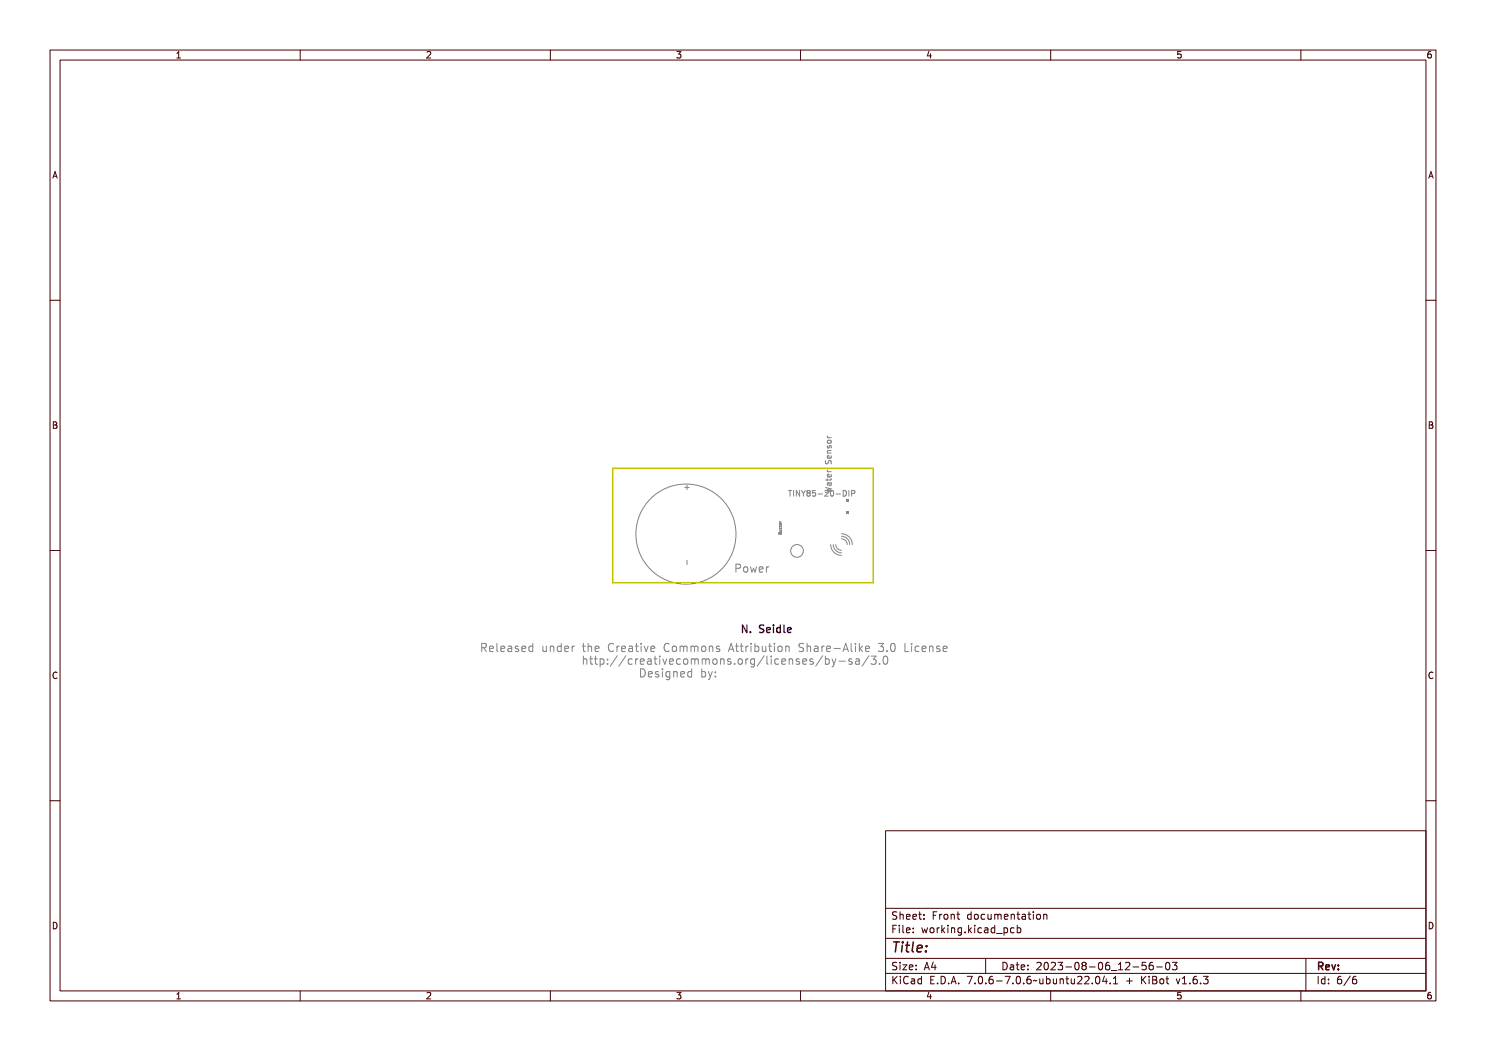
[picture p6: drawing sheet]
<svg xmlns="http://www.w3.org/2000/svg" width="297mm" height="210mm" viewBox="0 0 297 210" stroke-linecap="round" stroke-linejoin="round" font-family="sans-serif">
<defs><g id="words">
<text font-size="2.7" fill="#480000" x="178" y="190.3">Title:</text>
<g font-size="2.2" fill="#848484">
<text x="95.8" y="130.4">Released under the Creative Commons Attribution Share-Alike 3.0 License</text>
<text x="116.1" y="132.9">http://creativecommons.org/licenses/by-sa/3.0</text>
<text x="127.5" y="135.5">Designed by:</text>
</g>
<text font-size="2.1" fill="#848484" x="146.6" y="114.5">Power</text>
<text font-size="2" fill="#000084" x="147.9" y="126.6">N. Seidle</text>
<g font-size="2" fill="#480000">
<text x="178" y="183.7">Sheet: Front documentation</text>
<text x="178" y="186.5">File: working.kicad_pcb</text>
<text x="178" y="193.9">Size: A4</text>
<text x="178" y="196.6">KiCad E.D.A. 7.0.6-7.0.6~ubuntu22.04.1 + KiBot v1.6.3</text>
<text x="200" y="193.9">Date: 2023-08-06_12-56-03</text>
<text x="263" y="196.6">Id: 6/6</text>
<text x="263" y="193.9">Rev:</text>
</g>
<g font-size="1.7" fill="#480000">
<text x="35" y="11.7">1</text>
<text x="85" y="11.7">2</text>
<text x="135" y="11.7">3</text>
<text x="185" y="11.7">4</text>
<text x="235" y="11.7">5</text>
<text x="285" y="11.7">6</text>
<text x="10.5" y="35.7">A</text>
<text x="285.5" y="35.7">A</text>
<text x="10.5" y="85.6">B</text>
<text x="285.5" y="85.6">B</text>
<text x="10.5" y="135.7">C</text>
<text x="285.5" y="135.7">C</text>
<text x="10.5" y="185.6">D</text>
<text x="285.5" y="185.6">D</text>
<text x="35" y="199.7">1</text>
<text x="85" y="199.7">2</text>
<text x="135" y="199.7">3</text>
<text x="185" y="199.7">4</text>
<text x="235" y="199.7">5</text>
<text x="285" y="199.7">6</text>
</g>
<text font-size="1.5" fill="#848484" x="157.4" y="99.3">TINY85-20-DIP</text>
</g></defs>
<g fill="none" stroke="#848484" stroke-width=".2">
<path d="M136.9 97.4h.9M137 97.6h.3v-.3h.2v.3h.3v.2h-.3v.3h-.2v-.3h-.3zM137.3 96.9v.9M157.4 98.2h.9v.1h-.4v1h-.1v-1h-.4zM158.5 98.2h.6v.1h-.3v.9h.3v.1h-.6v-.1h.2v-.9h-.2zM159.3 98.2h.2l.4 .9v-.9h.1v1.1h-.2l-.3-.9v.9h-.2zM160.2 98.2h.1l.3 .5 .3-.5h.1l-.3 .6v.5h-.2v-.5zM161.3 98.2a.31 .31 0 0 1 .5 0 .31 .31 0 0 1-.2 .5 .32 .32 0 0 1 .2 .5 .32 .32 0 0 1-.5 0 .32 .32 0 0 1 .1-.5l-.2-.2zM162.1 98.2h.6v.1h-.4v.3a.37 .37 0 0 1 .4 .2 .37 .37 0 0 1-.1 .5 .37 .37 0 0 1-.5-.2 .29 .29 0 0 0 .4 .1 .29 .29 0 0 0 .1-.4 .29 .29 0 0 0-.5-.1zM163.2 98.8h.3v.1h-.3zM163.9 98.2a.4 .4 0 0 1 .7 .1 .4 .4 0 0 1-.3 .6l-.2 .3h.5v.1h-.7l.4-.6a.27 .27 0 0 0 .1-.4 .27 .27 0 0 0-.5 .1zM164.9 98.3a.44 .44 0 0 1 .6 0 .44 .44 0 0 1 0 .6 .38 .38 0 0 1-.4 .4 .38 .38 0 0 1-.3-.6z"/>
<path d="M165 97.4l1.1 .3M165 92l.1 .6h.3l.2-.5 .3-.1 .2 .2v.5M165.1 98.3a.46 .46 0 0 1 .3 .4 .46 .46 0 0 1-.3 .5l-.1-.5zM165.1 97.7l1.2 .2v.1l-.7 .2 .7 .1v.2l-1.2 .2v-.2l1-.1-.6-.1v-.2l.6-.1-1-.1zM165.2 92.3h.1a.23 .23 0 0 0 0 .4 .23 .23 0 0 0 .3-.2 .36 .36 0 0 1 .6-.2 .36 .36 0 0 1-.1 .6 .27 .27 0 0 0 .1-.4 .27 .27 0 0 0-.4 0 .38 .38 0 0 1-.5 .4 .38 .38 0 0 1-.1-.6zM165.4 87.1l.2 .4M165.4 93.9l.2 .3M165.4 95.6v.5M165.4 94.2h.7M165.4 90.5h.7M165.4 87.5h.7M165.4 89.1v.3l.1 .1h.2l.1-.4h.3v.4"/>
<path d="M165.4 96h.1v.3h.6l.2-.3v.3l-.2 .1-.6 .1-.1 .2v-.2h-.2v-.2h.2zM165.5 94h.1a.28 .28 0 0 0 0 .3 .28 .28 0 0 0 .3 .2h.4v.1h-.9v-.1h.2l-.2-.2zM165.5 89.5h.1l-.1 .3 .2 .1a.35 .35 0 0 1 .4-.4 .35 .35 0 0 1 .1 .6l-.1-.1a.2 .2 0 0 0 .1-.3 .2 .2 0 0 0-.2-.1l-.1 .2a.26 .26 0 0 1-.3 .3 .26 .26 0 0 1-.2-.4zM165.5 87.5h.1a.28 .28 0 0 0 0 .3 .28 .28 0 0 0 .3 .1h.4v.2h-.9v-.2h.2l-.2-.2zM165.5 88h.5l.1 .5h-.6l-.1-.2zM165.5 90.4h.8v.1h-.6l-.2 .2 .2 .2h.6v.1h-.9l.2-.1-.2-.2zM165.5 95.1l.4-.1v.6a.33 .33 0 0 0 .3-.2 .33 .33 0 0 0-.1-.4 .43 .43 0 0 1 .1 .6 .43 .43 0 0 1-.6 .1 .43 .43 0 0 1-.1-.6zM165.5 91.3l.4-.1v.7a.33 .33 0 0 0 .3-.3 .33 .33 0 0 0-.1-.3 .43 .43 0 0 1 .1 .6 .43 .43 0 0 1-.6 .1 .43 .43 0 0 1-.1-.7zM165.5 97l.8-.1-.1 .1a.3 .3 0 0 1 .1 .4 .3 .3 0 0 1-.4 .2 .3 .3 0 0 1-.2-.4v-.2a.28 .28 0 0 0-.2 .3 .28 .28 0 0 0 .1 .3h-.1l-.1-.3zM165.6 95.2l.2-.1v.5l-.3-.2zM165.6 91.4h.2v.5l-.3-.2zM165.6 88.7h.6a.29 .29 0 0 1-.4 .3 .29 .29 0 0 1-.2-.3z"/>
<path d="M165.6 96.5l.3 .5 .2-.1v-.4M165.9 98.8h.4v.1h-.4zM166.1 91.1v.3l-.1 .2-.6-.1v-.4l.2-.1 .1 .6M166.1 94.8v.3l-.1 .2-.6-.1v-.4l.2-.1 .1 .6M166.1 96.5h-.7v.5M166.1 90l-.7 .1 .1 .4M166.1 95.6l-.1 .3h-1M166.7 98.2a.58 .58 0 0 1 .7 .5 .58 .58 0 0 1-.7 .6zM166.8 98.3a.43 .43 0 0 1 .4 .4 .43 .43 0 0 1-.4 .5zM167.6 98.2h.6v.1h-.2v.9h.2v.1h-.6v-.1h.3v-.9h-.3zM168.5 98.2h.4a.36 .36 0 0 1 .3 .4 .36 .36 0 0 1-.5 .2v.5h-.2zM168.7 98.3h.2a.21 .21 0 0 1 .2 .2 .21 .21 0 0 1-.2 .2h-.2z"/>
<path d="M170.2 98.6l.6-.1v-.4l-.6-.1v1.1M137.3 111.9v.9M137.4 112.5h.1v.4h-.1zM146.8 113h.5a.51 .51 0 0 1 .5 .6 .51 .51 0 0 1-.8 .3v.6h-.2zM147 113.1h.3a.29 .29 0 0 1 .3 .3 .29 .29 0 0 1-.3 .3h-.3zM148.2 113.5a.55 .55 0 0 1 .8 .4 .55 .55 0 0 1-.8 .5l-.2-.5zM148.3 113.6l.1-.1a.42 .42 0 0 1 .4 .4 .42 .42 0 0 1-.4 .5l-.2-.3zM149.2 113.4h.2l.2 .9 .1-.6h.2l.2 .6 .2-.9h.1l-.2 1.1h-.2l-.2-.6-.2 .6h-.2zM150.7 113.5a.51 .51 0 0 1 .7-.1 .51 .51 0 0 1 .2 .6h-.8a.45 .45 0 0 0 .3 .4 .45 .45 0 0 0 .5-.1v.2a.64 .64 0 0 1-.9-.1 .64 .64 0 0 1 0-.9zM150.9 113.6l.3-.1 .2 .3h-.6zM152.1 113.4h.2v.2a.32 .32 0 0 1 .3-.3 .32 .32 0 0 1 .3 .3 .39 .39 0 0 0-.4 0 .39 .39 0 0 0-.2 .4v.5h-.2zM155.8 106.6l.4-.1v.3h-.5z"/>
<path d="M155.8 106.6l.1 .2h-.1zM155.8 106h.4M155.8 104.2l.1 .1M155.8 104.3h.4M155.8 106.5h-.1l-.1 .2h.6l-.1-.2-.2 .1M155.8 106.5h.1M155.8 106.1h.4l.1 .2-.5 .1 .4-.1zM155.8 105.7l.4 .2v-.2v.3l-.3-.3-.1 .2zM155.8 105.2l.4 .2v-.2v.3l-.3-.2-.1 .2zM155.9 104.3v.2l.3 .1h-.4zM155.9 106.5v.1M155.9 104.8h.2v.2h.1v-.2a.2 .2 0 0 1-.2 .3 .2 .2 0 0 1-.1-.3z"/>
<path d="M155.9 106.6v.1M155.9 104.8l.1 .2zM156 106.6h.2v.2h-.2zM156.1 106h.1M156.2 104.6l-.1 .2h-.3v-.2h.1l.1 .2M156.2 106v.2h-.4M156.2 105v.3l-.4-.3v.3M156.2 105.5v.2l-.4-.2v.2M166 108.8a2.16 2.16 0 0 0 2.2 2.2M166.5 108.8a1.65 1.65 0 0 0 1.7 1.7M167 108.8a1.14 1.14 0 0 0 1.2 1.2M168.2 107.7a1.14 1.14 0 0 1 1.1 1.1"/>
<path d="M168.2 107.2a1.65 1.65 0 0 1 1.6 1.6M168.2 106.7a2.16 2.16 0 0 1 2.1 2.1M95.9 128.8a.8 .8 0 0 1 1 .3v.3l-.3 .3 .5 .7h-.2l-.3-.5-.2-.2h-.2v.7h-.3zM96.2 129h.2a.28 .28 0 0 1 .3 .3 .28 .28 0 0 1-.3 .3h-.2zM97.4 129.4a.53 .53 0 0 1 .6-.2 .53 .53 0 0 1 .3 .7h-.9a.46 .46 0 0 0 .3 .4 .46 .46 0 0 0 .5-.1v.1a.66 .66 0 0 1-.8-.1 .66 .66 0 0 1 0-.8zM97.6 129.4h.3l.2 .3h-.7zM98.6 128.7h.5v1.4l.4 .1v.2l-.5-.1-.1-1.4h-.3zM100 129.4a.53 .53 0 0 1 .7-.2 .53 .53 0 0 1 .2 .7h-.8a.46 .46 0 0 0 .3 .4 .46 .46 0 0 0 .5-.1v.1a.66 .66 0 0 1-.9-.1 .66 .66 0 0 1 0-.8zM100.2 129.4h.3l.2 .3h-.6zM101.3 129.3l.2-.1a.49 .49 0 0 1 .7 .5v.7h-.2v-.2a.42 .42 0 0 1-.6 .2 .42 .42 0 0 1-.2-.5 .42 .42 0 0 1 .5-.3h.3a.38 .38 0 0 0-.3-.3 .38 .38 0 0 0-.4 .2zM101.5 129.9l.5-.1a.34 .34 0 0 1-.2 .4 .34 .34 0 0 1-.4-.1zM102.7 129.3l.5-.1 .2 .1-.1 .1a.27 .27 0 0 0-.3-.1 .27 .27 0 0 0-.2 .3 .41 .41 0 0 1 .6 .3 .41 .41 0 0 1-.4 .5h-.4v-.2a.33 .33 0 0 0 .4 .1 .33 .33 0 0 0 .2-.3 .46 .46 0 0 1-.5-.2 .46 .46 0 0 1 0-.5z"/>
<path d="M104 129.4a.53 .53 0 0 1 .6-.2 .53 .53 0 0 1 .3 .7h-.9a.46 .46 0 0 0 .3 .4 .46 .46 0 0 0 .5-.1v.1a.66 .66 0 0 1-.9-.1 .66 .66 0 0 1 .1-.8zM104.1 129.4h.4l.2 .3h-.7zM105.2 129.3l.4-.1 .3 .2v-.7h.2v1.7h-.2v-.1a.5 .5 0 0 1-.7 0 .5 .5 0 0 1-.1-.7zM105.4 129.5l.1-.1a.43 .43 0 0 1 .4 .4 .43 .43 0 0 1-.4 .4l-.2-.2zM107.8 129.2h.2v.9l.2 .2 .3-.3v-.8h.2v1.2h-.2v-.2a.38 .38 0 0 1-.5 .2 .38 .38 0 0 1-.2-.4zM109.1 129.2h.2v.2a.39 .39 0 0 1 .5-.2 .39 .39 0 0 1 .2 .5v.7h-.2v-1l-.4 .1-.1 .9h-.2zM110.5 129.3l.3-.1 .3 .2v-.7h.2v1.7h-.2v-.1a.5 .5 0 0 1-.6 0 .5 .5 0 0 1-.1-.7zM110.6 129.5l.1-.1a.43 .43 0 0 1 .4 .4 .43 .43 0 0 1-.4 .4l-.1-.2zM111.8 129.4a.53 .53 0 0 1 .7-.2 .53 .53 0 0 1 .2 .7h-.8a.46 .46 0 0 0 .3 .4 .46 .46 0 0 0 .5-.1v.1a.66 .66 0 0 1-.9-.1 .66 .66 0 0 1 0-.8zM112 129.4h.4l.1 .3h-.6zM113.2 129.2h.2v.2a.33 .33 0 0 1 .4-.2 .33 .33 0 0 1 .3 .3 .39 .39 0 0 0-.5-.1 .39 .39 0 0 0-.2 .4v.6h-.2zM115.9 128.9h.2v.3h.5v.2h-.5l.1 .8h.4v.2h-.3a.33 .33 0 0 1-.4-.4v-.6h-.3v-.2h.3z"/>
<path d="M116.3 131.3h.2v.6a.39 .39 0 0 1 .5-.2 .39 .39 0 0 1 .2 .5v.7h-.2v-.8l-.2-.2-.3 .2v.8h-.2zM117 128.7h.2v.7a.39 .39 0 0 1 .5-.2 .39 .39 0 0 1 .2 .5v.7h-.2v-1l-.4 .1-.1 .9h-.2zM117.9 131.4h.2v.3h.4v.2h-.4v.8l.4 .1v.1h-.2a.33 .33 0 0 1-.4-.3v-.7h-.3v-.2h.3zM118.4 129.4a.53 .53 0 0 1 .6-.2 .53 .53 0 0 1 .3 .7h-.9a.46 .46 0 0 0 .3 .4 .46 .46 0 0 0 .5-.1v.1a.66 .66 0 0 1-.8-.1 .66 .66 0 0 1 0-.8zM118.6 129.4h.3l.2 .3h-.7zM119.2 131.4h.2v.3h.4v.2h-.4v.8l.4 .1v.1h-.2a.33 .33 0 0 1-.4-.3v-.7h-.3v-.2h.3zM120.3 131.7h.2v.2a.5 .5 0 0 1 .6 0 .5 .5 0 0 1 .1 .6 .42 .42 0 0 1-.3 .5 .42 .42 0 0 1-.4-.2v.6h-.2zM120.6 131.9a.43 .43 0 0 1 .4 .4 .43 .43 0 0 1-.4 .5l-.1-.5zM121.1 129a.44 .44 0 0 1 .4-.2 .44 .44 0 0 1 .4 .3 .47 .47 0 0 0-.6-.1 .47 .47 0 0 0-.2 .6 .47 .47 0 0 0 .2 .6 .47 .47 0 0 0 .6-.1 .47 .47 0 0 1-.5 .4 .47 .47 0 0 1-.4-.4l-.1-.7zM121.9 131.8h.3v.3h-.3zM121.9 132.6h.3v.3h-.3zM122.4 129.2h.2v.2a.33 .33 0 0 1 .4-.2 .33 .33 0 0 1 .3 .3 .39 .39 0 0 0-.5-.1 .39 .39 0 0 0-.2 .4v.6h-.2z"/>
<path d="M123.6 131.4h.2l-.8 1.7h-.2zM123.6 129.4a.53 .53 0 0 1 .7-.2 .53 .53 0 0 1 .2 .7h-.8a.46 .46 0 0 0 .3 .4 .46 .46 0 0 0 .5-.1v.1a.66 .66 0 0 1-.9-.1 .66 .66 0 0 1 0-.8zM123.8 129.4h.4l.1 .3h-.6zM124.9 129.3l.2-.1a.49 .49 0 0 1 .7 .5v.7h-.2v-.2a.42 .42 0 0 1-.5 .2 .42 .42 0 0 1-.3-.5 .42 .42 0 0 1 .5-.3h.3a.38 .38 0 0 0-.3-.3 .38 .38 0 0 0-.4 .2zM124.9 131.4h.2l-.8 1.7h-.2zM125.1 129.9l.5-.1a.34 .34 0 0 1-.1 .4 .34 .34 0 0 1-.5-.1zM125.7 131.9a.42 .42 0 0 1 .4-.2 .42 .42 0 0 1 .3 .3 .43 .43 0 0 0-.6 0 .43 .43 0 0 0 0 .6 .43 .43 0 0 0 .6 .1 .44 .44 0 0 1-.4 .3 .44 .44 0 0 1-.4-.3l-.1-.5zM126.4 128.9h.2v.3h.5v.2h-.5l.1 .8h.4v.2h-.3a.33 .33 0 0 1-.4-.4v-.6h-.3v-.2h.3zM127 131.7h.2v.3a.33 .33 0 0 1 .3-.3 .33 .33 0 0 1 .3 .3 .39 .39 0 0 0-.4-.1 .39 .39 0 0 0-.2 .4v.6h-.2zM127.6 129.2h.5v1h.4v.2h-1v-.2h.4v-.8h-.3zM127.7 133.9a.82 .82 0 0 1 1 .8 .82 .82 0 0 1-1 .8zM127.9 128.7h.2v.3h-.2z"/>
<path d="M127.9 134.1a.62 .62 0 0 1 .6 .6 .62 .62 0 0 1-.6 .6zM128.2 131.9a.53 .53 0 0 1 .7-.1 .53 .53 0 0 1 .2 .6h-.8a.46 .46 0 0 0 .3 .4 .46 .46 0 0 0 .5-.1v.2a.66 .66 0 0 1-.9-.1 .66 .66 0 0 1 0-.9zM128.4 132l.3-.1 .2 .3h-.6zM128.7 129.2h.2l.4 1 .3-1h.2l-.4 1.2h-.3zM129.1 134.4a.53 .53 0 0 1 .7-.1 .53 .53 0 0 1 .2 .6h-.8a.46 .46 0 0 0 .3 .5 .46 .46 0 0 0 .5-.2v.2a.66 .66 0 0 1-.9-.1 .66 .66 0 0 1 0-.9zM129.3 134.5l.4-.1 .1 .4h-.6zM129.5 131.8l.2-.1a.49 .49 0 0 1 .7 .6v.6h-.2v-.1a.42 .42 0 0 1-.6 .2 .42 .42 0 0 1-.2-.5 .42 .42 0 0 1 .5-.3h.3a.38 .38 0 0 0-.3-.4 .38 .38 0 0 0-.4 .2zM129.7 132.4l.5-.1a.34 .34 0 0 1-.2 .5 .34 .34 0 0 1-.4-.1zM130.2 129.4a.53 .53 0 0 1 .7-.2 .53 .53 0 0 1 .2 .7h-.8a.46 .46 0 0 0 .3 .4 .46 .46 0 0 0 .5-.1v.1a.66 .66 0 0 1-.9-.1 .66 .66 0 0 1 0-.8zM130.4 129.4h.3l.2 .3h-.6zM130.5 134.4l.5-.1h.2l-.1 .2a.27 .27 0 0 0-.3-.1 .27 .27 0 0 0-.1 .3 .41 .41 0 0 1 .5 .3 .41 .41 0 0 1-.4 .5l-.4-.1v-.2a.33 .33 0 0 0 .4 .2 .33 .33 0 0 0 .2-.4 .46 .46 0 0 1-.5-.1 .46 .46 0 0 1 0-.5zM131 131.4h.2v.3h.5v.2h-.5l.1 .8 .4 .1v.1h-.3a.33 .33 0 0 1-.4-.3v-.7h-.3v-.2h.3z"/>
<path d="M131.8 134.3h.5v1h.3v.2h-.9v-.2h.4v-.9h-.3zM132.1 133.8h.2v.3h-.2zM132.1 131.7h.5v1.1h.4v.1h-.9v-.1h.3v-.9h-.3zM132.4 131.3h.2v.2h-.2zM132.9 129a.44 .44 0 0 1 .4-.2 .44 .44 0 0 1 .4 .3 .47 .47 0 0 0-.6-.1 .47 .47 0 0 0-.2 .6 .47 .47 0 0 0 .2 .6 .47 .47 0 0 0 .6-.1 .47 .47 0 0 1-.5 .4 .47 .47 0 0 1-.4-.4l-.1-.7zM133 134.4l.4-.1 .3 .1v-.1h.2v1.1a.54 .54 0 0 1-.3 .5 .54 .54 0 0 1-.5 0v-.2a.4 .4 0 0 0 .4 0 .4 .4 0 0 0 .2-.4 .49 .49 0 0 1-.7 .1 .49 .49 0 0 1-.1-.7zM133.2 134.5h.1a.42 .42 0 0 1 .4 .4 .42 .42 0 0 1-.4 .4l-.1-.2zM133.3 131.7h.2l.3 1.1 .4-1.1h.2l-.4 1.2h-.3zM134.1 129.3a.57 .57 0 0 1 .9 .5 .57 .57 0 0 1-.9 .5l-.1-.5zM134.3 129.5l.1-.1a.43 .43 0 0 1 .4 .4 .43 .43 0 0 1-.4 .4l-.2-.2zM134.3 134.3h.2v.2a.39 .39 0 0 1 .5-.2 .39 .39 0 0 1 .2 .4v.8h-.2v-.9l-.2-.2-.3 .2v.9h-.2zM134.8 131.9a.53 .53 0 0 1 .6-.1 .53 .53 0 0 1 .3 .6h-.9a.46 .46 0 0 0 .3 .4 .46 .46 0 0 0 .5-.1v.2a.66 .66 0 0 1-.8-.1 .66 .66 0 0 1 0-.9z"/>
<path d="M134.9 132l.4-.1 .2 .3h-.7zM135.3 129.2l.2 .1 .2-.1 .2 .1 .3-.1 .2 1.2h-.2v-.9l-.1-.2-.2 .2v.9h-.2v-.9l-.1-.2-.1 .2v.9h-.2zM135.7 134.4a.53 .53 0 0 1 .7-.1 .53 .53 0 0 1 .2 .6h-.8a.46 .46 0 0 0 .3 .5 .46 .46 0 0 0 .5-.2v.2a.66 .66 0 0 1-.9-.1 .66 .66 0 0 1 0-.9zM135.9 134.5l.3-.1 .2 .4h-.6zM136.2 131.9a.42 .42 0 0 1 .4-.2 .42 .42 0 0 1 .3 .3 .43 .43 0 0 0-.6 0 .43 .43 0 0 0 0 .6 .43 .43 0 0 0 .6 .1 .44 .44 0 0 1-.4 .3 .44 .44 0 0 1-.4-.3l-.1-.5zM136.6 129.2l.2 .1 .3-.1 .1 .1 .4-.1 .1 1.2h-.2v-.9l-.1-.2-.2 .2v.9h-.1l-.1-.9-.1-.2-.1 .2v.9h-.2zM137 134.4l.3-.1 .3 .1v-.6h.2v1.7h-.2v-.2a.5 .5 0 0 1-.6 .1 .5 .5 0 0 1-.1-.7zM137.1 134.5h.1a.43 .43 0 0 1 .4 .4 .43 .43 0 0 1-.4 .4l-.1-.2zM137.4 131.9a.57 .57 0 0 1 .9 .5 .57 .57 0 0 1-.9 .4l-.1-.5zM137.5 132l.1-.1a.43 .43 0 0 1 .5 .4 .43 .43 0 0 1-.5 .5l-.1-.3zM138.1 129.3a.57 .57 0 0 1 .9 .5 .57 .57 0 0 1-.9 .5l-.2-.5zM138.2 129.5l.1-.1a.43 .43 0 0 1 .5 .4 .43 .43 0 0 1-.5 .4l-.1-.2z"/>
<path d="M138.5 131.7l.2 .2 .3-.2 .2 .2 .3-.2 .1 1.2h-.1v-.8l-.2-.2-.1 .2v.8h-.2v-.8l-.1-.2-.2 .2v.8h-.2zM139.3 129.2h.2v.2a.39 .39 0 0 1 .5-.2 .39 .39 0 0 1 .2 .5v.7h-.2v-1l-.4 .1-.1 .9h-.2zM139.6 133.8h.2v.6a.58 .58 0 0 1 .8 .4 .58 .58 0 0 1-.6 .7l-.2-.2v.2h-.2zM139.8 134.5h.1a.43 .43 0 0 1 .4 .4 .43 .43 0 0 1-.4 .4l-.1-.2zM139.9 131.7l.1 .2 .3-.2 .2 .2 .3-.2 .1 1.2h-.1v-.8l-.2-.2-.1 .2v.8h-.2v-.8l-.1-.2-.2 .2v.8h-.1zM140.8 129.3l.5-.1 .2 .1-.1 .1a.27 .27 0 0 0-.4-.1 .27 .27 0 0 0-.1 .3 .41 .41 0 0 1 .6 .3 .41 .41 0 0 1-.5 .5h-.4v-.2a.33 .33 0 0 0 .4 .1 .33 .33 0 0 0 .3-.3 .46 .46 0 0 1-.5-.2 .46 .46 0 0 1 0-.5zM140.8 134.3h.2l.3 .9 .4-.9h.2l-.3 .8a.74 .74 0 0 1-.7 .8l.3-.4zM141.3 131.9a.57 .57 0 0 1 .9 .5 .57 .57 0 0 1-.9 .4l-.1-.5zM141.5 132l.1-.1a.43 .43 0 0 1 .4 .4 .43 .43 0 0 1-.4 .5l-.2-.3zM142.5 134.3h.3v.4h-.3zM142.5 135.2h.3v.3h-.3zM142.6 131.7h.2v.2a.39 .39 0 0 1 .5-.2 .39 .39 0 0 1 .2 .5v.7h-.2v-.8l-.2-.2-.3 .2v.8h-.2z"/>
<path d="M143.6 128.8h.2l.5 1.6h-.2l-.1-.4h-.6l-.1 .4h-.2zM143.7 129l.2 .8h-.4zM144 131.8l.5-.1 .2 .1-.1 .1a.27 .27 0 0 0-.3 0 .27 .27 0 0 0-.1 .3 .41 .41 0 0 1 .5 .3 .41 .41 0 0 1-.4 .5l-.4-.1v-.2a.33 .33 0 0 0 .4 .1 .33 .33 0 0 0 .2-.3 .46 .46 0 0 1-.5-.2 .46 .46 0 0 1 0-.5zM144.8 128.9h.2v.3h.5v.2h-.5v.7l.5 .1v.2h-.3a.33 .33 0 0 1-.4-.4v-.6h-.3v-.2h.3zM145.5 132.6h.3v.3h-.3zM146.1 128.9h.2v.3h.5v.2h-.5v.7l.5 .1v.2h-.3a.33 .33 0 0 1-.4-.4v-.6h-.3v-.2h.3zM146.6 131.9a.57 .57 0 0 1 .9 .5 .57 .57 0 0 1-.9 .4l-.2-.5zM146.7 132l.1-.1a.43 .43 0 0 1 .5 .4 .43 .43 0 0 1-.5 .5l-.1-.3zM147.4 129.2h.2v.2a.33 .33 0 0 1 .3-.2 .33 .33 0 0 1 .3 .3 .39 .39 0 0 0-.4-.1 .39 .39 0 0 0-.2 .4v.6h-.2zM148 131.7h.2v.3a.33 .33 0 0 1 .3-.3 .33 .33 0 0 1 .3 .3 .39 .39 0 0 0-.4-.1 .39 .39 0 0 0-.2 .4v.6h-.2zM148.6 129.2h.5v1h.4v.2h-1v-.2h.4v-.8h-.3zM148.9 128.7h.2v.3h-.2z"/>
<path d="M149.2 131.9l.3-.2 .3 .2v-.1h.2v1.1a.54 .54 0 0 1-.2 .5 .54 .54 0 0 1-.6 0v-.2a.4 .4 0 0 0 .5 0 .4 .4 0 0 0 .1-.4 .49 .49 0 0 1-.6 0 .49 .49 0 0 1-.1-.6zM149.3 132l.1-.1a.42 .42 0 0 1 .4 .4 .42 .42 0 0 1-.4 .5l-.1-.3zM149.8 128.7h.2v.7a.58 .58 0 0 1 .9 .3 .58 .58 0 0 1-.7 .7l-.2-.1v.1h-.2zM150.1 129.5l.1-.1a.43 .43 0 0 1 .4 .4 .43 .43 0 0 1-.4 .4l-.2-.2zM151.1 129.2h.2v.9l.3 .2 .2-.3v-.8h.2v1.2h-.2v-.2a.38 .38 0 0 1-.4 .2 .38 .38 0 0 1-.3-.4zM151.2 131.4h.2l-.8 1.7h-.2zM151.7 131.3h.5v1.3l.5 .2v.1l-.6-.1-.1-1.4h-.3zM152.7 128.9h.2v.3h.4v.2h-.4v.8h.4v.2h-.2a.33 .33 0 0 1-.4-.4v-.6h-.3v-.2h.3zM153.1 131.7h.5v1.1h.4v.1h-.9v-.1h.3v-.9h-.3zM153.4 131.3h.2v.2h-.2zM153.8 129.2h.5v1h.4v.2h-1v-.2h.4v-.8h-.3zM154.1 128.7h.2v.3h-.2z"/>
<path d="M154.5 131.9a.42 .42 0 0 1 .5-.2 .42 .42 0 0 1 .3 .3 .43 .43 0 0 0-.6 0 .43 .43 0 0 0 0 .6 .43 .43 0 0 0 .6 .1 .44 .44 0 0 1-.4 .3 .44 .44 0 0 1-.4-.3l-.1-.5zM155.1 129.3a.57 .57 0 0 1 .9 .5 .57 .57 0 0 1-.9 .5l-.1-.5zM155.3 129.5l.1-.1a.43 .43 0 0 1 .4 .4 .43 .43 0 0 1-.4 .4l-.2-.2zM155.8 131.9a.53 .53 0 0 1 .6-.1 .53 .53 0 0 1 .3 .6h-.9a.46 .46 0 0 0 .3 .4 .46 .46 0 0 0 .5-.1v.2a.66 .66 0 0 1-.8-.1 .66 .66 0 0 1 0-.9zM155.9 132l.4-.1 .2 .3h-.7zM156.4 129.2h.2v.2a.39 .39 0 0 1 .5-.2 .39 .39 0 0 1 .2 .5v.7h-.2l-.1-1-.4 .1v.9h-.2zM157 131.7h.2v.2a.39 .39 0 0 1 .5-.2 .39 .39 0 0 1 .2 .5v.7h-.2v-.8l-.2-.2-.3 .2v.8h-.2zM158.5 131.8l.5-.1 .2 .1-.1 .1a.27 .27 0 0 0-.4 0 .27 .27 0 0 0-.1 .3 .41 .41 0 0 1 .6 .3 .41 .41 0 0 1-.5 .5l-.4-.1v-.2a.33 .33 0 0 0 .4 .1 .33 .33 0 0 0 .2-.3 .46 .46 0 0 1-.4-.2 .46 .46 0 0 1 0-.5zM159.1 128.9l.6-.1 .2 .1v.2a.34 .34 0 0 0-.5-.2 .34 .34 0 0 0-.1 .5 .54 .54 0 0 1 .7 .7 .54 .54 0 0 1-.9 .3l-.1-.3a.37 .37 0 0 0 .5 .2 .37 .37 0 0 0 .1-.6 .51 .51 0 0 1-.6-.2 .51 .51 0 0 1 .1-.6zM159.7 131.9a.53 .53 0 0 1 .7-.1 .53 .53 0 0 1 .2 .6h-.8a.46 .46 0 0 0 .3 .4 .46 .46 0 0 0 .5-.1v.2a.66 .66 0 0 1-.9-.1 .66 .66 0 0 1 0-.9zM159.9 132l.3-.1 .2 .3h-.6zM160.3 128.7h.2v.7a.39 .39 0 0 1 .5-.2 .39 .39 0 0 1 .2 .5v.7h-.2v-1l-.4 .1-.1 .9h-.2z"/>
<path d="M161.1 131.8l.5-.1 .2 .1-.1 .1a.27 .27 0 0 0-.3 0 .27 .27 0 0 0-.2 .3 .41 .41 0 0 1 .6 .3 .41 .41 0 0 1-.4 .5l-.4-.1v-.2a.33 .33 0 0 0 .3 .1 .33 .33 0 0 0 .3-.3 .46 .46 0 0 1-.5-.2 .46 .46 0 0 1 0-.5zM161.7 129.3l.2-.1a.49 .49 0 0 1 .7 .5v.7h-.2v-.2a.42 .42 0 0 1-.6 .2 .42 .42 0 0 1-.2-.5 .42 .42 0 0 1 .5-.3h.3a.38 .38 0 0 0-.3-.3 .38 .38 0 0 0-.4 .2zM161.8 129.9l.6-.1a.34 .34 0 0 1-.2 .4 .34 .34 0 0 1-.4-.1zM163 131.4h.2l-.8 1.7h-.2zM163.1 129.2h.2v.2a.33 .33 0 0 1 .3-.2 .33 .33 0 0 1 .4 .3 .39 .39 0 0 0-.5-.1 .39 .39 0 0 0-.2 .4v.6h-.2zM163.6 131.3h.2v.6a.58 .58 0 0 1 .8 .4 .58 .58 0 0 1-.6 .7l-.2-.2v.1h-.2zM163.8 132l.1-.1a.43 .43 0 0 1 .4 .4 .43 .43 0 0 1-.4 .5l-.1-.3zM164.3 129.4a.53 .53 0 0 1 .7-.2 .53 .53 0 0 1 .2 .7h-.8a.46 .46 0 0 0 .3 .4 .46 .46 0 0 0 .5-.1v.1a.66 .66 0 0 1-.9-.1 .66 .66 0 0 1 0-.8zM164.5 129.4h.4l.1 .3h-.6zM164.8 131.7h.2l.4 1 .3-1h.2l-.3 .9a.74 .74 0 0 1-.7 .8l.4-.5zM165.7 129.7h.6v.2h-.6zM166.4 132.3h.5v.1h-.5z"/>
<path d="M167.2 128.8h.3l.4 1.6h-.2l-.1-.4h-.6l-.1 .4h-.2zM167.3 129l.3 .8h-.5zM167.7 131.8l.5-.1 .1 .1v.1a.27 .27 0 0 0-.4 0 .27 .27 0 0 0-.1 .3 .41 .41 0 0 1 .6 .3 .41 .41 0 0 1-.5 .5l-.4-.1v-.2a.33 .33 0 0 0 .4 .1 .33 .33 0 0 0 .2-.3 .46 .46 0 0 1-.4-.2 .46 .46 0 0 1 0-.5zM168.2 128.7h.5v1.4l.4 .1v.2l-.5-.1-.1-1.4h-.3zM168.8 131.8l.3-.1a.49 .49 0 0 1 .6 .6v.6h-.2v-.1a.42 .42 0 0 1-.5 .2 .42 .42 0 0 1-.2-.5 .42 .42 0 0 1 .5-.3h.2a.38 .38 0 0 0-.2-.4 .38 .38 0 0 0-.5 .2zM169 132.4l.5-.1a.34 .34 0 0 1-.1 .5 .34 .34 0 0 1-.4-.1zM169.6 129.2h.5v1h.4v.2h-1v-.2h.4v-.8h-.3zM169.9 128.7h.2v.3h-.2zM170.9 128.7h.2v1l.5-.5h.2l-.5 .5 .6 .7h-.3l-.4-.6-.1 .1v.5h-.2zM170.9 131.4h.2l-.9 1.7h-.2zM171.4 131.4a.5 .5 0 0 1 .7 0 .5 .5 0 0 1 .1 .6l-.1 .1a.51 .51 0 0 1 .2 .7 .51 .51 0 0 1-.8 .1l-.1-.2a.38 .38 0 0 0 .6 .1 .38 .38 0 0 0 0-.6h-.3v-.2h.1a.28 .28 0 0 0 .3-.4 .28 .28 0 0 0-.5-.1l-.2 .1zM172.2 129.4a.53 .53 0 0 1 .7-.2 .53 .53 0 0 1 .2 .7h-.8a.46 .46 0 0 0 .3 .4 .46 .46 0 0 0 .5-.1v.1a.66 .66 0 0 1-.9-.1 .66 .66 0 0 1 0-.8z"/>
<path d="M172.4 129.4h.3l.2 .3h-.6zM173.1 132.6h.2v.3h-.2zM174.2 131.4a.57 .57 0 0 1 .7 .1 .57 .57 0 0 1 .1 .6 .57 .57 0 0 1-.5 .9 .57 .57 0 0 1-.5-.9zM174.4 131.5a.63 .63 0 0 1 .4 1l-.1 .3a.62 .62 0 0 1-.4-1zM174.7 128.8a.5 .5 0 0 1 .7 0 .5 .5 0 0 1 .1 .7l-.1 .1a.51 .51 0 0 1 .2 .7 .51 .51 0 0 1-.8 .1l-.1-.3a.38 .38 0 0 0 .6 .1 .38 .38 0 0 0 0-.5l-.3-.1v-.1h.1a.28 .28 0 0 0 .3-.4 .28 .28 0 0 0-.5-.1h-.2zM175.8 132.6v.1M176.4 130.1h.2v.3h-.2zM176.7 131.2a1.08 1.08 0 0 0 .2 1.5 .89 .89 0 0 0 .6-.6 .89 .89 0 0 0-.3-.9M177.5 128.9a.57 .57 0 0 1 .7 .1 .57 .57 0 0 1 .1 .6 .57 .57 0 0 1-.5 .8 .57 .57 0 0 1-.5-.8zM177.7 129a.63 .63 0 0 1 .4 1l-.1 .2a.62 .62 0 0 1-.4-1zM180 128.8h.2v1.4h.8v.2h-1zM181.4 129.2h.5v1h.4v.2h-1v-.2h.4v-.8h-.3z"/>
<path d="M181.7 128.7h.2v.3h-.2zM182.8 129.4a.42 .42 0 0 1 .4-.2 .42 .42 0 0 1 .4 .3 .43 .43 0 0 0-.6 0 .43 .43 0 0 0 0 .6 .43 .43 0 0 0 .6 0 .44 .44 0 0 1-.5 .4 .44 .44 0 0 1-.4-.4l-.1-.5zM184 129.4a.53 .53 0 0 1 .7-.2 .53 .53 0 0 1 .2 .7h-.8a.46 .46 0 0 0 .3 .4 .46 .46 0 0 0 .5-.1v.1a.66 .66 0 0 1-.9-.1 .66 .66 0 0 1 0-.8zM184.2 129.4h.3l.2 .3h-.6zM185.3 129.2h.1v.2a.39 .39 0 0 1 .5-.2 .39 .39 0 0 1 .3 .5v.7h-.2l-.1-1-.4 .1-.1 .9h-.1zM186.7 129.3l.5-.1 .2 .1-.1 .1a.27 .27 0 0 0-.3-.1 .27 .27 0 0 0-.2 .3 .41 .41 0 0 1 .6 .3 .41 .41 0 0 1-.4 .5h-.4v-.2a.33 .33 0 0 0 .4 .1 .33 .33 0 0 0 .2-.3 .46 .46 0 0 1-.5-.2 .46 .46 0 0 1 0-.5zM188 129.4a.53 .53 0 0 1 .6-.2 .53 .53 0 0 1 .3 .7h-.9a.46 .46 0 0 0 .3 .4 .46 .46 0 0 0 .5-.1v.1a.66 .66 0 0 1-.9-.1 .66 .66 0 0 1 .1-.8zM188.1 129.4h.4l.2 .3h-.7z"/>
<circle cx="161.5" cy="98.5" r=".19"/>
<circle cx="161.5" cy="99" r=".22"/>
<circle cx="165.2" cy="98.7" r=".1"/>
<circle cx="165.8" cy="88.8" r=".43"/>
<circle cx="166" cy="97.3" r=".19"/>
<circle cx="137.1" cy="106.7" r="10"/>
<circle cx="159.3" cy="110.1" r="1.27"/>
<circle cx="174.5" cy="132.1" r=".14"/>
<circle cx="177.8" cy="129.6" r=".14"/>
</g>
<g fill="#848484">
<path d="M169.2 99.7h.5v.5h-.5z" fill-rule="evenodd"/>
<path d="M169.2 102.2h.5v.5h-.5z" fill-rule="evenodd"/>
</g>
<path d="M122.5 93.6h52v22.8h-52z" fill="none" stroke="#c2c200" stroke-width=".3"/>
<path d="M148 125.1h.3l.5 1.2v-1.2h.1v1.5h-.2l-.5-1.2v1.2h-.2zM149.6 126.3h.2v.3h-.2zM151.8 125.2l.5-.1 .2 .1v.2a.32 .32 0 0 0-.4-.2 .32 .32 0 0 0-.1 .5 .5 .5 0 0 1 .6 .6 .5 .5 0 0 1-.8 .3l-.1-.3a.35 .35 0 0 0 .4 .2 .35 .35 0 0 0 .2-.5 .47 .47 0 0 1-.6-.2 .47 .47 0 0 1 .1-.6zM153 125.6a.49 .49 0 0 1 .6-.1 .49 .49 0 0 1 .2 .6h-.8a.42 .42 0 0 0 .3 .4 .42 .42 0 0 0 .5-.1 .48 .48 0 0 1-.5 .2 .48 .48 0 0 1-.4-.2zM153.1 125.7l.4-.1 .1 .3h-.6zM154.2 125.5h.4v1h.4v.1h-.9v-.1h.4v-.9h-.3zM154.5 125.1h.1v.2h-.1zM155.4 125.6l.3-.1 .3 .1v-.5h.2v1.5h-.2v-.1a.46 .46 0 0 1-.6 0 .46 .46 0 0 1-.1-.6zM155.5 125.7l.1-.1a.4 .4 0 0 1 .4 .4 .4 .4 0 0 1-.4 .4l-.1-.2zM156.5 125.1h.5v1.2l.4 .1v.2l-.5-.1-.1-1.3h-.3zM157.8 125.6a.49 .49 0 0 1 .6-.1 .49 .49 0 0 1 .3 .6h-.8a.42 .42 0 0 0 .3 .4 .42 .42 0 0 0 .4-.1 .48 .48 0 0 1-.4 .2 .48 .48 0 0 1-.4-.2zM158 125.7l.3-.1 .2 .3h-.6z" fill="none" stroke="#000084" stroke-width=".27"/>
<g fill="none" stroke="#480000" stroke-width=".2">
<path d="M10 10h277v190h-277zM12 12h273v186h-273zM60 10v2M110 10v2M160 10v2M210 10v2M260 10v2M10 60h2M285 60h2M10 110h2M285 110h2M10 160h2"/>
<path d="M285 160h2M177 166h108v32h-108zM60 198v2M110 198v2M160 198v2M177 181.5h108M177 187.5h108M177 191.5h108M177 194.5h108M178.1 195.2h.2v.6l.6-.6h.3l-.6 .6 .6 .8h-.2l-.5-.7-.2 .2v.5h-.2zM178.2 185h.9v.2h-.7v.4h.6v.2h-.6v.7h-.2zM178.3 182.4l.5-.1h.2v.2a.31 .31 0 0 0-.5-.1 .31 .31 0 0 0 0 .5 .5 .5 0 0 1 .6 .6 .5 .5 0 0 1-.8 .2l-.1-.2a.34 .34 0 0 0 .4 .1 .34 .34 0 0 0 .1-.5 .47 .47 0 0 1-.5-.2 .47 .47 0 0 1 .1-.5z"/>
<path d="M178.3 192.5l.5-.1h.2v.2a.31 .31 0 0 0-.5-.1 .31 .31 0 0 0 0 .5 .5 .5 0 0 1 .6 .6 .5 .5 0 0 1-.8 .2l-.1-.2a.34 .34 0 0 0 .4 .1 .34 .34 0 0 0 .1-.5 .47 .47 0 0 1-.5-.2 .47 .47 0 0 1 .1-.5zM179.4 182.2h.2v.6a.35 .35 0 0 1 .4-.1 .35 .35 0 0 1 .2 .4v.6h-.2v-.8h-.4v.8h-.2zM179.5 185.4h.4v.9h.4v.2h-.9v-.2h.3v-.8h-.2zM179.5 192.8h.4v.9h.4v.1h-.9v-.1h.3v-.8h-.2zM179.5 195.6h.4v.9h.4v.1h-.9v-.1h.3v-.8h-.2zM179.7 184.9h.2v.3h-.2zM179.7 192.3h.2v.3h-.2zM179.7 195.1h.2v.3h-.2zM180.6 184.9h.4v1.3l.4 .1v.2l-.5-.2v-1.2h-.3zM180.6 192.8h.8l-.6 .9h.6v.1h-.8l.6-.9h-.6zM180.7 182.8l.1-.1a.49 .49 0 0 1 .5 0 .49 .49 0 0 1 .2 .5h-.8a.42 .42 0 0 0 .3 .4 .42 .42 0 0 0 .4-.1 .47 .47 0 0 1-.4 .3 .47 .47 0 0 1-.4-.3zM180.7 195.4a.4 .4 0 0 1 .4-.3 .4 .4 0 0 1 .4 .3 .56 .56 0 0 0-.8 .4 .56 .56 0 0 0 .5 .7l.3-.1a.43 .43 0 0 1-.5 .3 .43 .43 0 0 1-.4-.4v-.6z"/>
<path d="M180.8 182.9l.4-.1 .1 .3h-.6zM181.8 195.6l.3-.1a.43 .43 0 0 1 .5 .5v.6h-.1v-.1a.38 .38 0 0 1-.5 .2 .38 .38 0 0 1-.2-.5 .38 .38 0 0 1 .4-.2h.3a.35 .35 0 0 0-.3-.4 .35 .35 0 0 0-.4 .2zM181.9 182.8l.1-.1a.49 .49 0 0 1 .5 0 .49 .49 0 0 1 .2 .5h-.8a.42 .42 0 0 0 .3 .4 .42 .42 0 0 0 .5-.1 .47 .47 0 0 1-.5 .3 .47 .47 0 0 1-.4-.3zM181.9 185.5l.1-.1a.49 .49 0 0 1 .5 0 .49 .49 0 0 1 .2 .5h-.8a.42 .42 0 0 0 .3 .4 .42 .42 0 0 0 .5-.1 .47 .47 0 0 1-.5 .3 .47 .47 0 0 1-.4-.3zM181.9 192.9l.1-.1a.49 .49 0 0 1 .5 0 .49 .49 0 0 1 .2 .5h-.8a.42 .42 0 0 0 .3 .4 .42 .42 0 0 0 .5-.1 .47 .47 0 0 1-.5 .3 .47 .47 0 0 1-.4-.3zM182 196.2l.5-.1a.31 .31 0 0 1-.2 .4 .31 .31 0 0 1-.4-.1zM182 182.9l.4-.1 .1 .3h-.6zM182 185.6l.4-.1 .1 .3h-.6zM182 193l.4-.1 .1 .3h-.6zM183 195.7l.4-.2 .2 .2v-.6h.2v1.5h-.2v-.1a.42 .42 0 0 1-.5 .1 .42 .42 0 0 1-.2-.5zM183.2 195.8l.1-.1a.4 .4 0 0 1 .3 .4 .4 .4 0 0 1-.3 .4l-.2-.2zM183.2 182.3h.2v.4h.4v.1h-.4v.7l.4 .1v.1h-.4l-.1-.1-.1-.8h-.3v-.1h.3z"/>
<path d="M183.3 185.4h.2v.3h-.2zM183.3 186.2h.2v.3h-.2zM183.3 192.8h.2v.3h-.2zM183.3 193.6h.2v.2h-.2zM184.5 182.7h.2v.3h-.2zM184.5 183.5h.2v.2h-.2zM185.2 185.4h.2l.2 .8 .1-.5h.2l.2 .5 .1-.8h.2l-.2 1.1h-.2l-.2-.7-.2 .7h-.1zM185.4 195.2h.9v.2h-.7v.4h.6v.2h-.6v.5h.7v.1h-.9zM185.7 192.4h.2l.5 1.4h-.2l-.1-.3h-.5l-.1 .3h-.2zM185.8 192.6l.2 .7h-.4zM186.6 182.3h.9v.2h-.7v.4h.6v.2h-.6v.6h-.2zM186.8 185.6l.1-.1a.39 .39 0 0 1 .4 .4 .39 .39 0 0 1-.4 .4l-.1-.2z"/>
<path d="M186.9 196.4h.2v.2h-.2zM187.1 192.4h.2v.9h.2v.2h-.2v.3h-.2v-.3h-.6zM187.1 192.6v.7h-.4zM187.8 195.2a.76 .76 0 0 1 .9 .7 .76 .76 0 0 1-.9 .7zM188 195.4a.57 .57 0 0 1 .5 .5 .57 .57 0 0 1-.5 .6zM188 182.7h.2v.2v-.1a.29 .29 0 0 1 .3-.2 .29 .29 0 0 1 .3 .3 .37 .37 0 0 0-.5-.1 .37 .37 0 0 0-.1 .4v.5h-.2zM188 185.4h.2v.2v-.1a.29 .29 0 0 1 .3-.2 .29 .29 0 0 1 .3 .3 .37 .37 0 0 0-.5-.1 .37 .37 0 0 0-.1 .4v.6h-.2zM189.1 184.9h.1v.9l.5-.4h.2l-.4 .4 .5 .7h-.2l-.4-.6-.2 .1v.5h-.1zM189.2 182.9l.1-.1a.39 .39 0 0 1 .4 .4 .39 .39 0 0 1-.4 .4l-.1-.2zM189.3 196.4h.3v.2h-.3zM190.2 182.7h.2v.1a.35 .35 0 0 1 .4-.1 .35 .35 0 0 1 .3 .4v.6h-.2l-.1-.8h-.3l-.1 .8h-.2zM190.3 185.4h.4v.9h.4v.2h-.9v-.2h.4v-.8h-.3z"/>
<path d="M190.5 195.2h.3l.4 1.4h-.2l-.1-.3h-.5l-.1 .3h-.2zM190.6 184.9h.1v.3h-.1zM190.6 195.4l.2 .7h-.4zM191.4 185.4h.2v.1a.35 .35 0 0 1 .4-.1 .35 .35 0 0 1 .3 .4v.7h-.2l-.1-.9h-.3l-.1 .9h-.2zM191.7 182.3h.1v.4h.4v.1h-.4v.7l.4 .1v.1h-.4l-.1-.1v-.8h-.3v-.1h.3zM191.7 196.4h.3v.2h-.3zM192.7 185.5l.3-.2 .3 .2v-.1h.2v1a.53 .53 0 0 1-.8 .4v-.2a.36 .36 0 0 0 .4 .1 .36 .36 0 0 0 .2-.4l-.1 .1a.53 .53 0 0 1-.7-.3 .53 .53 0 0 1 .2-.6zM192.8 185.6l.1-.1a.39 .39 0 0 1 .4 .4 .39 .39 0 0 1-.4 .4l-.1-.2zM193.8 195.2h.9l-.5 1.4h-.2l.5-1.2h-.7zM193.9 182.8l.3-.2 .3 .2v-.6h.2v1.5h-.2v-.1a.42 .42 0 0 1-.6 .1 .42 .42 0 0 1-.1-.5zM194.1 182.8a.4 .4 0 0 1 .4 .4 .4 .4 0 0 1-.4 .4l-.2-.4zM194.1 186.2h.3v.3h-.3z"/>
<path d="M195.1 184.9h.2v.9l.4-.4h.3l-.5 .4 .5 .7h-.2l-.4-.6-.1 .1v.5h-.2zM195.2 182.9l.1-.1a.39 .39 0 0 1 .4 .4 .39 .39 0 0 1-.4 .4l-.1-.2zM195.3 196.4h.3v.2h-.3zM196.3 185.4h.5v.9h.3v.2h-.9v-.2h.4v-.8h-.3zM196.3 195.4a.57 .57 0 0 1 .7 0 .57 .57 0 0 1 .1 .8 .5 .5 0 0 1-.6 .5 .5 .5 0 0 1-.3-.8zM196.4 182.8a.39 .39 0 0 1 .4-.2 .39 .39 0 0 1 .3 .3 .4 .4 0 0 0-.6 0 .4 .4 0 0 0 0 .6 .4 .4 0 0 0 .6 0 .45 .45 0 0 1-.6 .3 .45 .45 0 0 1-.3-.6zM196.5 195.4a.61 .61 0 0 1 .4 1l-.1 .1a.61 .61 0 0 1-.4-1zM196.6 184.9h.2v.3h-.2zM197 191.5v3M197.4 182.7h.2v.8l.2 .1 .3-.2v-.7h.2v1h-.2v-.1a.35 .35 0 0 1-.4 .2 .35 .35 0 0 1-.3-.5zM197.6 185.5a.39 .39 0 0 1 .4-.2 .39 .39 0 0 1 .3 .3 .4 .4 0 0 0-.6 0 .4 .4 0 0 0 0 .6 .4 .4 0 0 0 .6 0 .45 .45 0 0 1-.6 .3 .45 .45 0 0 1-.3-.6zM197.7 196.4h.3v.2h-.3z"/>
<path d="M198.6 182.7l.5 .1 .3-.1 .2 1h-.2l-.1-.9-.2 .1v.8h-.1l-.2-.9-.1 .9h-.1zM198.7 185.4l.2-.1a.43 .43 0 0 1 .6 .5v.7h-.2v-.2a.38 .38 0 0 1-.5 .2 .38 .38 0 0 1-.2-.5 .38 .38 0 0 1 .5-.2h.2a.35 .35 0 0 0-.3-.4 .35 .35 0 0 0-.3 .2zM198.7 195.4a.38 .38 0 0 1 .4-.3 .38 .38 0 0 1 .3 .3 .43 .43 0 0 0-.5 0 .43 .43 0 0 0-.1 .5 .46 .46 0 0 1 .7 .1 .46 .46 0 0 1-.2 .6 .46 .46 0 0 1-.7-.2zM198.8 186l.5-.1a.31 .31 0 0 1-.1 .4 .31 .31 0 0 1-.4-.1zM199.9 185.5l.3-.2 .3 .2v-.6h.2v1.6h-.2v-.2a.42 .42 0 0 1-.5 .1 .42 .42 0 0 1-.2-.5zM199.9 182.8l.2-.1a.49 .49 0 0 1 .5 0 .49 .49 0 0 1 .1 .5h-.7a.42 .42 0 0 0 .2 .4 .42 .42 0 0 0 .5-.1 .47 .47 0 0 1-.4 .3 .47 .47 0 0 1-.5-.3zM200 196h.5v.2h-.5zM200 185.6l.1-.1a.39 .39 0 0 1 .4 .4 .39 .39 0 0 1-.4 .4l-.1-.2zM200.1 182.9l.3-.1 .2 .3h-.6zM200.1 192.4a.76 .76 0 0 1 1 .7 .76 .76 0 0 1-1 .7zM200.3 192.6a.57 .57 0 0 1 .6 .5 .57 .57 0 0 1-.6 .6zM200.9 186.8l1.2 .1z"/>
<path d="M201 195.2h.9l-.5 1.4h-.2l.5-1.2h-.7zM201.1 182.7h.1v.1a.35 .35 0 0 1 .5-.1 .35 .35 0 0 1 .2 .4v.6h-.2v-.8h-.4l-.1 .8h-.1zM201.4 192.8l.3-.1a.43 .43 0 0 1 .5 .5v.6h-.1v-.1a.38 .38 0 0 1-.5 .2 .38 .38 0 0 1-.2-.5 .38 .38 0 0 1 .4-.2h.3a.35 .35 0 0 0-.3-.4 .35 .35 0 0 0-.4 .2zM201.6 193.4l.5-.1a.31 .31 0 0 1-.2 .4 .31 .31 0 0 1-.4-.1zM202.2 185.4h.2v.1a.53 .53 0 0 1 .8 .3 .53 .53 0 0 1-.6 .7l-.2-.2v.6h-.2zM202.5 182.3h.2v.4h.4v.1h-.4v.7l.4 .1v.1h-.4l-.2-.1v-.8h-.3v-.1h.3zM202.5 185.6l.1-.1a.4 .4 0 0 1 .4 .4 .4 .4 0 0 1-.4 .4l-.2-.2zM202.5 196.4h.3v.2h-.3zM202.8 192.4h.2v.4h.4v.1h-.4v.7l.4 .1v.1h-.4l-.2-.1v-.8h-.3v-.1h.3zM203.5 182.7l.3-.1a.43 .43 0 0 1 .5 .5v.6h-.2v-.1a.38 .38 0 0 1-.5 .2 .38 .38 0 0 1-.2-.5 .38 .38 0 0 1 .5-.2h.2a.35 .35 0 0 0-.2-.4 .35 .35 0 0 0-.4 .2zM203.5 195.4a.57 .57 0 0 1 .8 0 .57 .57 0 0 1 0 .8 .5 .5 0 0 1-.6 .5 .5 .5 0 0 1-.3-.8zM203.6 185.5a.39 .39 0 0 1 .4-.2 .39 .39 0 0 1 .3 .3 .4 .4 0 0 0-.5 0 .4 .4 0 0 0 0 .6 .4 .4 0 0 0 .5 0 .45 .45 0 0 1-.6 .3 .45 .45 0 0 1-.2-.6z"/>
<path d="M203.7 183.3l.4-.1a.31 .31 0 0 1-.1 .4 .31 .31 0 0 1-.4-.1zM203.7 195.4a.61 .61 0 0 1 .4 1l-.1 .1a.61 .61 0 0 1-.3-1zM203.9 192.9l.1-.1a.49 .49 0 0 1 .5 0 .49 .49 0 0 1 .2 .5h-.8a.42 .42 0 0 0 .3 .4 .42 .42 0 0 0 .5-.1 .47 .47 0 0 1-.5 .3 .47 .47 0 0 1-.4-.3zM204 193l.4-.1 .1 .3h-.6zM204.7 184.9h.1v.6a.53 .53 0 0 1 .8 .3 .53 .53 0 0 1-.6 .7l-.2-.2v.2h-.1zM204.9 182.3h.2v.4h.4v.1h-.4v.7l.4 .1v.1h-.4l-.2-.1v-.8h-.3v-.1h.3zM204.9 185.6l.1-.1a.39 .39 0 0 1 .4 .4 .39 .39 0 0 1-.4 .4l-.1-.2zM204.9 196.4h.3v.2h-.3zM205.3 192.8h.2v.3h-.2zM205.3 193.6h.2v.2h-.2zM205.9 182.7h.5v.9h.3v.1h-.9v-.1h.4v-.8h-.3zM205.9 195.4a.38 .38 0 0 1 .4-.3 .38 .38 0 0 1 .3 .3 .43 .43 0 0 0-.5 0 .43 .43 0 0 0-.1 .5 .46 .46 0 0 1 .7 .1 .46 .46 0 0 1-.2 .6 .46 .46 0 0 1-.6-.2z"/>
<path d="M206.2 182.2h.2v.3h-.2zM207 196l1-.1a.49 .49 0 0 1-.8 .1l-.2 .2zM207.3 182.9l.1-.1a.39 .39 0 0 1 .4 .4 .39 .39 0 0 1-.4 .4l-.2-.2zM207.4 192.5a.53 .53 0 0 1 .8 .1 .53 .53 0 0 1-.3 .7l-.3 .4h.7v.1h-.9l.3-.5a.4 .4 0 0 0 .3-.4 .4 .4 0 0 0-.3-.4l-.3 .2zM208.3 182.7h.1v.1a.35 .35 0 0 1 .5-.1 .35 .35 0 0 1 .2 .4v.6h-.2v-.8h-.4l-.1 .8h-.1zM208.3 195.6h.1l.1 .8 .2 .1 .2-.2v-.7h.2v1h-.2v-.1a.35 .35 0 0 1-.4 .2 .35 .35 0 0 1-.2-.5zM208.7 192.6a.57 .57 0 0 1 .7 0 .57 .57 0 0 1 .1 .8 .5 .5 0 0 1-.6 .5 .5 .5 0 0 1-.3-.8zM208.9 192.6a.61 .61 0 0 1 .3 1l-.1 .1a.61 .61 0 0 1-.3-1zM209.5 195.1h.2v.6a.53 .53 0 0 1 .7 .3 .53 .53 0 0 1-.6 .7l-.1-.2v.1h-.2zM209.7 195.8l.1-.1a.4 .4 0 0 1 .4 .4 .4 .4 0 0 1-.4 .4l-.1-.2zM209.8 192.5a.53 .53 0 0 1 .8 .1 .53 .53 0 0 1-.3 .7l-.3 .4h.7v.1h-.9l.3-.5a.4 .4 0 0 0 .3-.4 .4 .4 0 0 0-.3-.4l-.3 .2zM210 198v2"/>
<path d="M210.7 195.6h.2v.8l.2 .1 .2-.2v-.7h.2v1h-.2v-.1a.35 .35 0 0 1-.4 .2 .35 .35 0 0 1-.2-.5zM211 192.4a.46 .46 0 0 1 .6 0 .46 .46 0 0 1 .1 .6l-.1 .1a.47 .47 0 0 1 .2 .7 .47 .47 0 0 1-.7 0l-.1-.2a.35 .35 0 0 0 .5 .1 .35 .35 0 0 0 0-.5h-.3v-.2a.29 .29 0 0 0 .4-.1 .29 .29 0 0 0-.1-.4 .29 .29 0 0 0-.4 .1h-.1zM211.9 195.6h.2v.1a.35 .35 0 0 1 .4-.1 .35 .35 0 0 1 .2 .4v.6h-.2v-.8h-.4v.8h-.2zM212.4 193.2h.5v.2h-.5zM213.3 195.2h.2v.4h.4v.1h-.4v.7l.4 .1v.1h-.4l-.2-.1v-.8h-.3v-.1h.3zM213.5 192.6a.57 .57 0 0 1 .7 0 .57 .57 0 0 1 .1 .8 .5 .5 0 0 1-.6 .5 .5 .5 0 0 1-.3-.8zM213.7 192.6a.61 .61 0 0 1 .3 1v.1a.61 .61 0 0 1-.4-1zM214.3 195.6h.2v.8l.2 .1 .2-.2v-.7h.2v1h-.2v-.1a.35 .35 0 0 1-.4 .2 .35 .35 0 0 1-.2-.5zM214.7 192.5a.41 .41 0 0 1 .7-.1 .41 .41 0 0 1-.2 .7 .42 .42 0 0 1 .2 .6 .42 .42 0 0 1-.7 0 .42 .42 0 0 1 .2-.6l-.3-.2zM215.5 195.3a.53 .53 0 0 1 .8 .1 .53 .53 0 0 1-.3 .7l-.3 .4h.6v.1h-.9l.4-.5a.4 .4 0 0 0 .3-.4 .4 .4 0 0 0-.3-.4l-.3 .2zM216 193.2h.5v.2h-.5zM216.7 195.3a.53 .53 0 0 1 .8 .1 .53 .53 0 0 1-.3 .7l-.3 .4h.6v.1h-.9l.4-.5a.4 .4 0 0 0 .3-.4 .4 .4 0 0 0-.3-.4l-.3 .2z"/>
<path d="M217.1 192.6a.57 .57 0 0 1 .7 0 .57 .57 0 0 1 .1 .8 .5 .5 0 0 1-.6 .5 .5 .5 0 0 1-.3-.8zM217.3 192.6a.61 .61 0 0 1 .3 1v.1a.61 .61 0 0 1-.4-1zM218.2 196.4h.2v.2h-.2zM218.3 192.6a.38 .38 0 0 1 .4-.3 .38 .38 0 0 1 .3 .3 .43 .43 0 0 0-.5 0 .43 .43 0 0 0-.1 .5 .46 .46 0 0 1 .6 .1 .46 .46 0 0 1-.1 .6 .46 .46 0 0 1-.7-.2zM219.2 195.4a.57 .57 0 0 1 .7 0 .57 .57 0 0 1 .1 .8 .5 .5 0 0 1-.7 .5 .5 .5 0 0 1-.3-.8zM219.2 194.2l1.3 .1zM219.4 195.4a.61 .61 0 0 1 .3 1l-.1 .1a.61 .61 0 0 1-.3-1zM220.7 192.5l.5-.1v1.3h.3v.1h-.8v-.1h.3v-1.1h-.3zM220.8 195.2h.2v.9h.2v.2h-.2v.3h-.2v-.3h-.6zM220.8 195.4v.7h-.4zM221.8 196.4h.2v.2h-.2zM221.8 192.5a.53 .53 0 0 1 .8 .1 .53 .53 0 0 1-.3 .7l-.3 .4h.7v.1h-.9l.3-.5a.4 .4 0 0 0 .4-.4 .4 .4 0 0 0-.4-.4l-.3 .2z"/>
<path d="M222.8 195.3l.5-.1v1.3h.3v.1h-.8v-.1h.3v-1.1h-.3zM223.2 193.2h.5v.2h-.5zM224.3 192.4h.7v.2h-.6v.3a.53 .53 0 0 1 .7 .7 .53 .53 0 0 1-.9 .2v-.2a.38 .38 0 0 0 .5 .1 .38 .38 0 0 0 .1-.5 .38 .38 0 0 0-.5-.1zM225.4 195.5h.2v.4h.4v.2h-.4v.4h-.2v-.4h-.4v-.2h.4zM225.5 192.6a.38 .38 0 0 1 .4-.3 .38 .38 0 0 1 .3 .3 .43 .43 0 0 0-.5 0 .43 .43 0 0 0-.1 .5 .46 .46 0 0 1 .7 .1 .46 .46 0 0 1-.2 .6 .46 .46 0 0 1-.7-.2zM226.8 193.2h.5v.2h-.5zM227.5 195.2h.2v.6l.6-.6h.2l-.6 .6 .6 .8h-.2l-.5-.7-.1 .2v.5h-.2zM227.9 192.6a.57 .57 0 0 1 .8 0 .57 .57 0 0 1 0 .8 .5 .5 0 0 1-.6 .5 .5 .5 0 0 1-.3-.8zM228.2 192.6a.61 .61 0 0 1 .3 1l-.1 .1a.61 .61 0 0 1-.3-1zM228.8 195.6h.4v.9h.4v.1h-.9v-.1h.4v-.8h-.3zM229.1 192.4a.46 .46 0 0 1 .6 0 .46 .46 0 0 1 0 .6l-.1 .1a.47 .47 0 0 1 .2 .7 .47 .47 0 0 1-.7 0l-.1-.2a.35 .35 0 0 0 .5 .1 .35 .35 0 0 0 0-.5h-.2v-.2a.29 .29 0 0 0 .4-.1 .29 .29 0 0 0-.2-.4 .29 .29 0 0 0-.3 .1h-.1zM229.1 195.1h.1v.3h-.1z"/>
<path d="M229.9 195.2h.4a.35 .35 0 0 1 .5 .2 .35 .35 0 0 1-.3 .5 .41 .41 0 0 1 .3 .5 .41 .41 0 0 1-.5 .2h-.4zM230.1 196h.2a.27 .27 0 0 1 .3 .2 .27 .27 0 0 1-.3 .3h-.2zM230.1 195.4h.2a.23 .23 0 0 1 .3 .2 .23 .23 0 0 1-.3 .2h-.2zM231.2 193.2h1.1M231.3 195.8l.1-.1a.39 .39 0 0 1 .4 .4 .39 .39 0 0 1-.4 .4l-.1-.2zM232.6 195.2h.1v.4h.4v.1h-.4l.1 .7 .3 .1v.1h-.3l-.2-.1v-.8h-.3v-.1h.3zM233.2 192.4l.1-.1a.8 .8 0 0 1 .5 .7 .8 .8 0 0 1-.5 .8 1 1 0 0 1-.1-1.4zM234.3 192.3h.9l-.5 .6 .5 .1v.6l-.2 .2-.7-.2M234.6 195.6h.2l.3 .9 .4-.9h.2l-.4 1h-.3zM236 195.3l.5-.1v1.3h.3v.1h-.8v-.1h.3v-1.1h-.3zM237.4 196.4h.3v.2h-.3zM238.4 195.4a.38 .38 0 0 1 .4-.3 .38 .38 0 0 1 .3 .3 .43 .43 0 0 0-.5 0 .43 .43 0 0 0-.1 .5 .46 .46 0 0 1 .7 .1 .46 .46 0 0 1-.2 .6 .46 .46 0 0 1-.7-.2z"/>
<path d="M239.8 196.4h.3v.2h-.3zM240.7 195.2a.46 .46 0 0 1 .6 0 .46 .46 0 0 1 .1 .6l-.1 .1a.47 .47 0 0 1 .2 .7 .47 .47 0 0 1-.7 0l-.1-.2a.35 .35 0 0 0 .5 .1 .35 .35 0 0 0 0-.5l-.3-.1v-.1a.29 .29 0 0 0 .4-.1 .29 .29 0 0 0-.1-.4 .29 .29 0 0 0-.4 .1h-.1zM260 198v2M261 191.5v6.5M263.2 195.2h.8v.2h-.3v1.1h.3v.1h-.8v-.1h.3v-1.1h-.3zM264.4 195.7l.3-.2 .3 .2v-.6h.2v1.5h-.2v-.1a.42 .42 0 0 1-.5 .1 .42 .42 0 0 1-.2-.5zM264.6 195.8l.1-.1a.4 .4 0 0 1 .3 .4 .4 .4 0 0 1-.3 .4l-.2-.2zM265.9 195.6h.2v.3h-.2zM265.9 196.4h.2v.2h-.2zM268.1 195.4a.38 .38 0 0 1 .3-.3 .38 .38 0 0 1 .4 .3 .43 .43 0 0 0-.5 0 .43 .43 0 0 0-.2 .5 .46 .46 0 0 1 .7 .1 .46 .46 0 0 1-.2 .6 .46 .46 0 0 1-.6-.2zM269.9 195.2h.2l-.8 1.6h-.2zM270.5 195.4a.38 .38 0 0 1 .4-.3 .38 .38 0 0 1 .3 .3 .43 .43 0 0 0-.5 0 .43 .43 0 0 0-.2 .5 .46 .46 0 0 1 .7 .1 .46 .46 0 0 1-.2 .6 .46 .46 0 0 1-.6-.2z"/>
<circle cx="187" cy="185.9" r=".53"/>
<circle cx="189.4" cy="183.2" r=".53"/>
<circle cx="195.4" cy="183.2" r=".53"/>
<circle cx="196.7" cy="195.9" r=".13"/>
<circle cx="199.1" cy="196.2" r=".32"/>
<circle cx="203.9" cy="195.9" r=".13"/>
<circle cx="206.3" cy="196.2" r=".32"/>
<circle cx="207.4" cy="183.2" r=".53"/>
<circle cx="209" cy="193.1" r=".13"/>
<circle cx="213.8" cy="193.1" r=".13"/>
<circle cx="215" cy="193.4" r=".29"/>
<circle cx="215" cy="192.8" r=".25"/>
<circle cx="217.4" cy="193.1" r=".13"/>
<circle cx="218.7" cy="193.4" r=".32"/>
<circle cx="219.5" cy="195.9" r=".13"/>
<circle cx="225.9" cy="193.4" r=".32"/>
<circle cx="228.3" cy="193.1" r=".13"/>
<circle cx="231.5" cy="196.1" r=".53"/>
<circle cx="238.8" cy="196.2" r=".32"/>
<circle cx="268.5" cy="196.2" r=".32"/>
<circle cx="270.9" cy="196.2" r=".32"/>
</g>
<g fill="none" stroke="#480000" stroke-width=".3">
<path d="M178.1 188.4h1.4v.2h-.6v1.7h-.2v-1.7h-.6zM179.9 188.8h.7v1.3h.4v.2h-1.2v-.2h.5v-1.1h-.4zM180.3 188.3h.3v.3h-.3zM181.8 188.4h.2v.4h.6v.2h-.6v1l.6 .1v.2a.55 .55 0 0 1-.8-.5v-.8h-.4v-.2h.4zM183 188.3h.6l.1 1.6 .1 .2h.4v.2a.54 .54 0 0 1-.8-.5v-1.4h-.4zM184.8 189a.65 .65 0 0 1 .8-.1 .65 .65 0 0 1 .3 .7h-1.1a.56 .56 0 0 0 .4 .5 .56 .56 0 0 0 .6-.1v.2a.81 .81 0 0 1-1.1-.1 .81 .81 0 0 1 .1-1.1zM185 189.1l.4-.1 .2 .4h-.8zM186.7 188.9h.3v.4h-.3zM186.7 189.9h.3v.4h-.3zM263.1 192.4a.73 .73 0 0 1 .9 .2v.3l-.3 .3 .5 .6h-.2l-.3-.4-.2-.2h-.2v.6h-.2zM263.3 192.6h.2a.26 .26 0 0 1 .3 .2 .26 .26 0 0 1-.2 .3h-.3zM264.5 192.9l.1-.1a.49 .49 0 0 1 .5 0 .49 .49 0 0 1 .2 .5h-.8a.42 .42 0 0 0 .3 .4 .42 .42 0 0 0 .4-.1 .47 .47 0 0 1-.4 .3 .47 .47 0 0 1-.4-.3z"/>
<path d="M264.6 193l.3-.1 .2 .3h-.6zM265.5 192.8h.2l.3 .9 .3-.9h.2l-.4 1h-.2zM267.1 192.8h.2v.3h-.2zM267.1 193.6h.2v.2h-.2z"/>
</g>
<use href="#words"/>
</svg>
